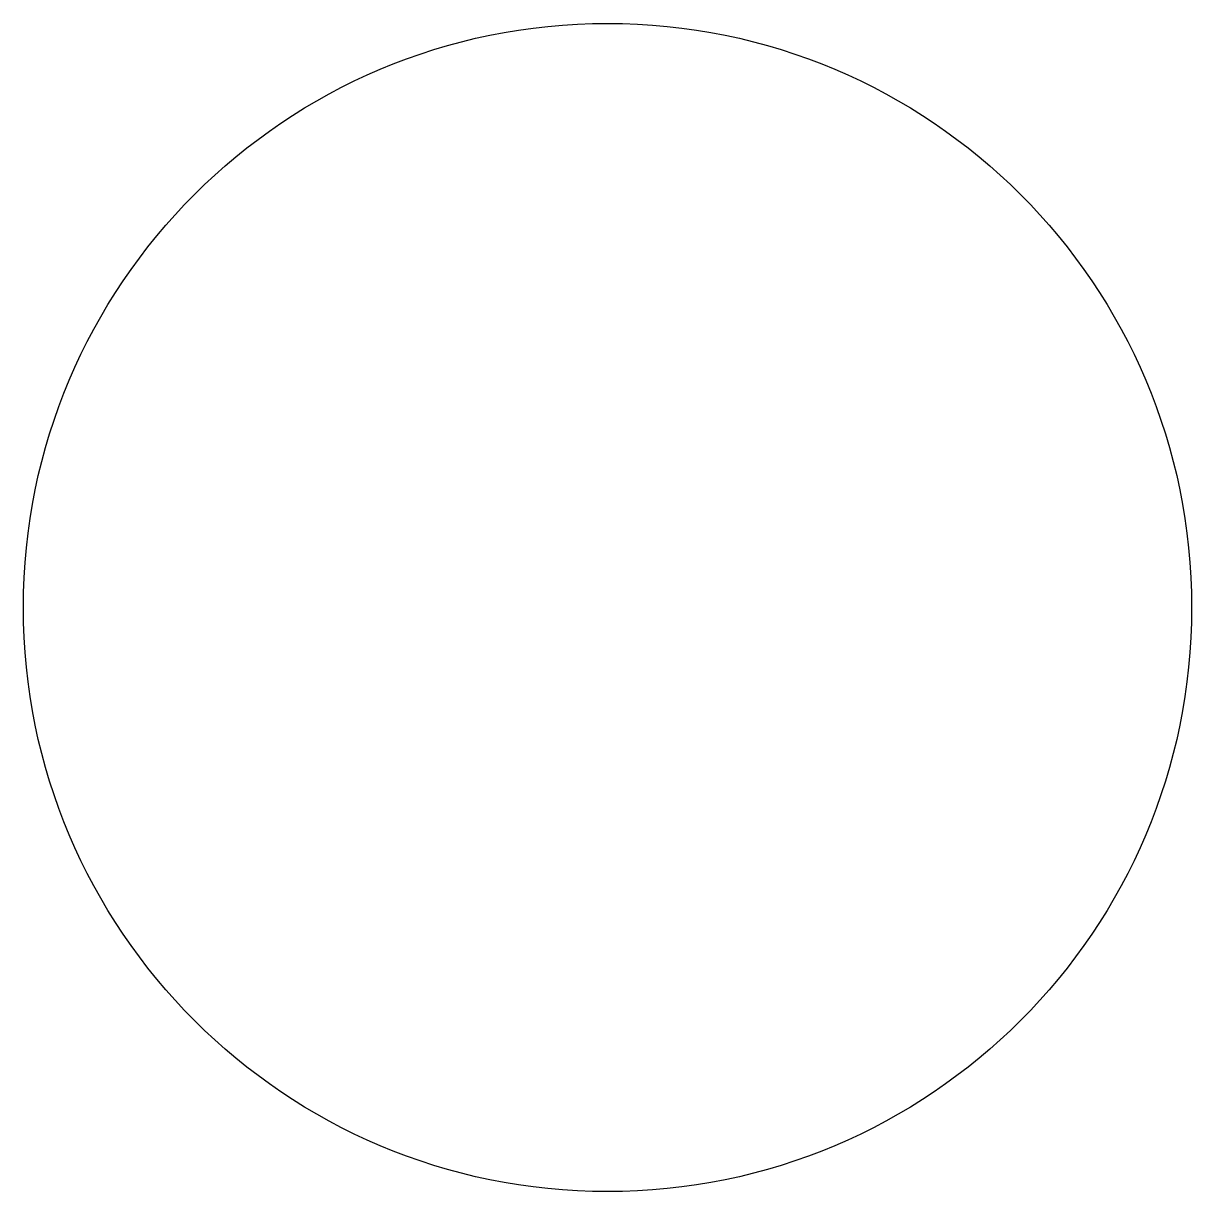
# Model space of a CAD drawing. Extents: x -1 to 1, y -1 to 1.
import ezdxf

# ---------------------------------------------------------------- set-up
doc = ezdxf.new("R2010")
doc.units = 0
doc.layers.get('0').update_dxf_attribs({"linetype": 'CONTINUOUS'})

msp = doc.modelspace()

# ---------------------------------------------------------------- linework, layer by layer
at = {"color": 7, "linetype": 'CONTINUOUS'}
msp.add_circle((0, 0), 1, dxfattribs=at)

doc.saveas('drawing.dxf')
